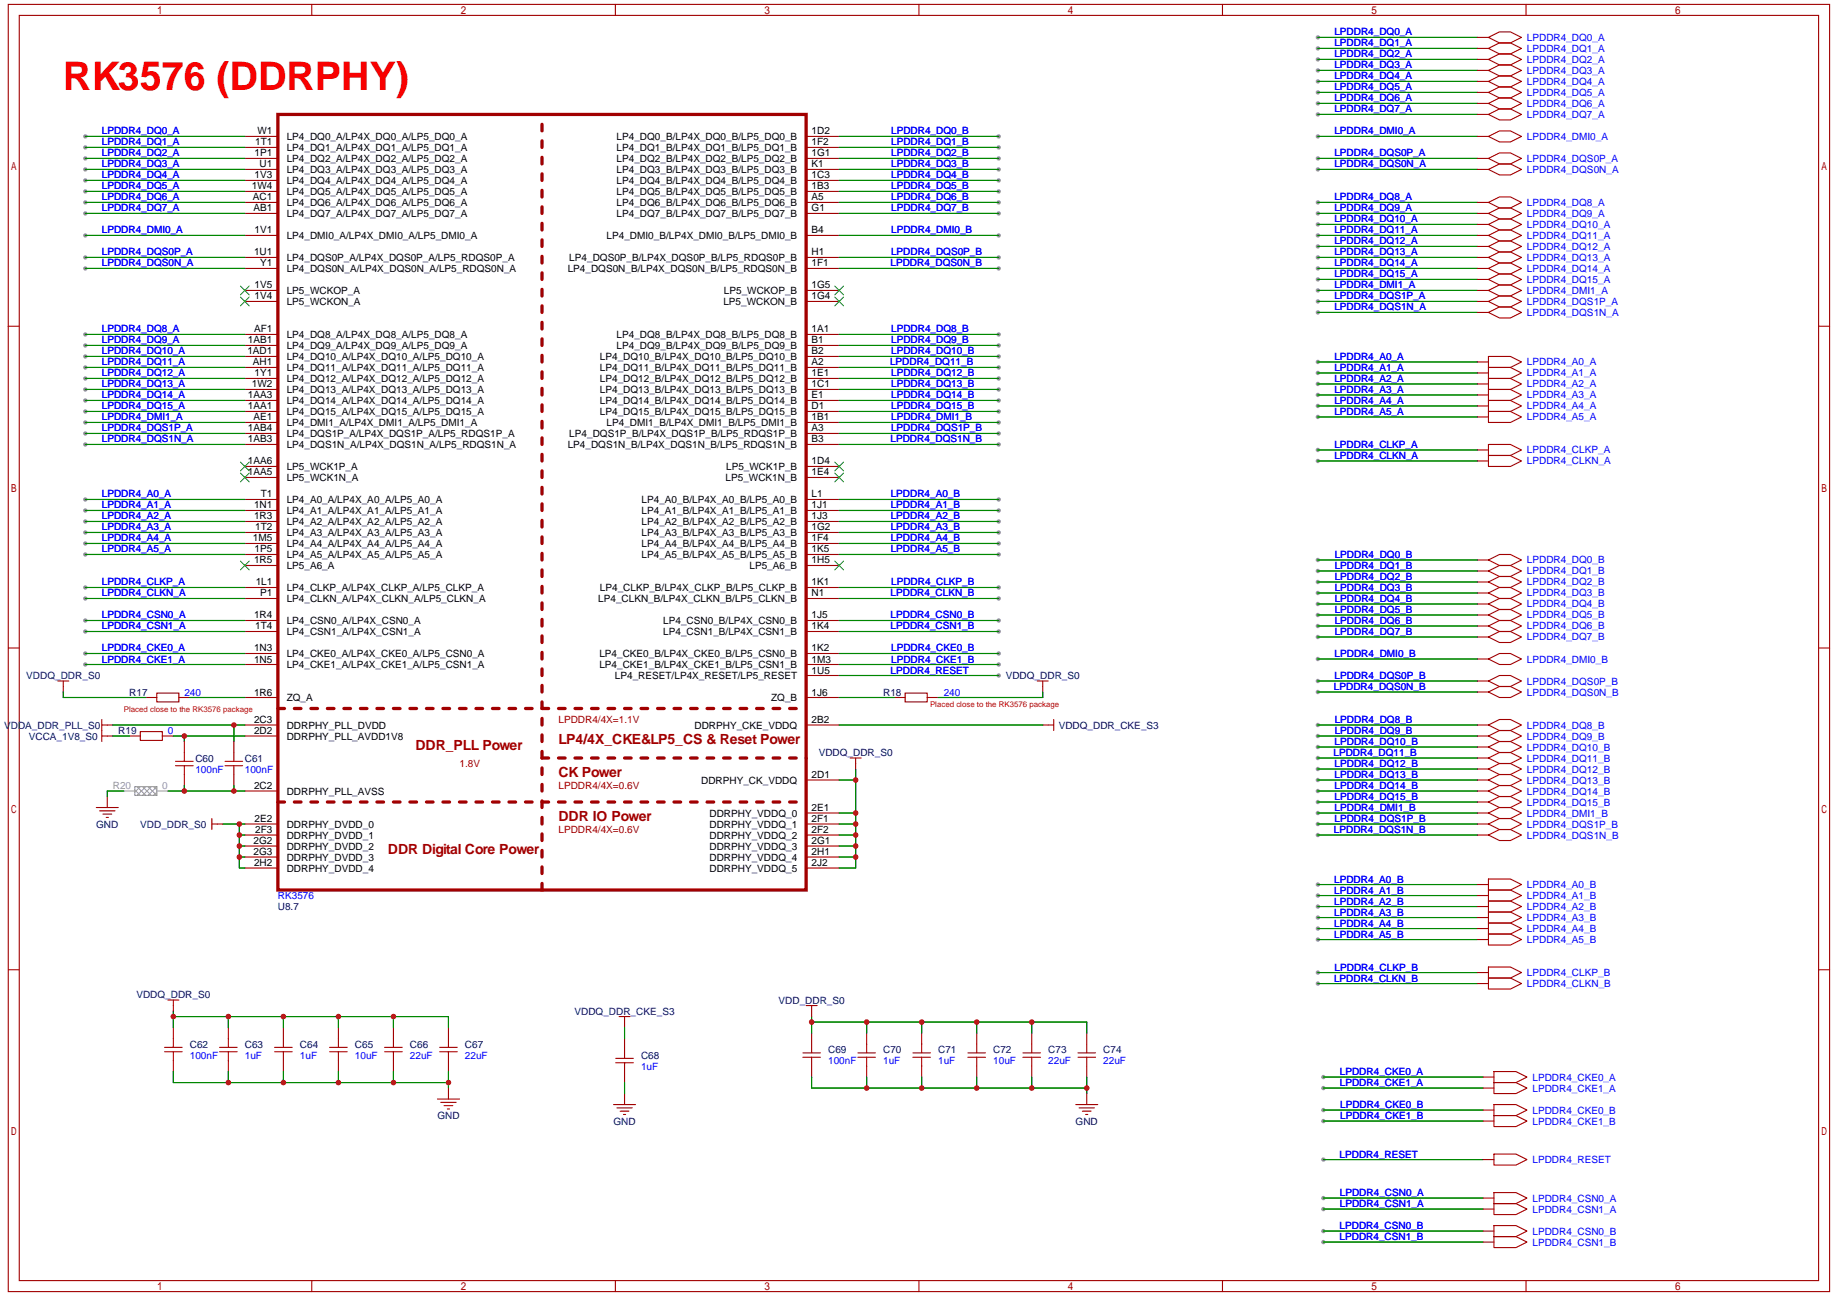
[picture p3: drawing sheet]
<svg xmlns="http://www.w3.org/2000/svg" width="423mm" height="299mm" viewBox="0 0 423 299" stroke-linecap="round" stroke-linejoin="round" font-family="sans-serif">
<defs><g id="words">
<text font-size="9.1" fill="#f00" x="14.6" y="20.8">RK3576 (DDRPHY)</text>
<g font-size="3.2" fill="#a00000">
<text x="95.9" y="173.1">DDR_PLL Power</text>
<text x="128.9" y="171.8">LP4/4X_CKE&amp;LP5_CS &amp; Reset Power</text>
<text x="128.9" y="179.4">CK Power</text>
<text x="128.9" y="189.6">DDR IO Power</text>
<text x="89.5" y="197.2">DDR Digital Core Power</text>
</g>
<g font-size="2.3" fill="#00f">
<text x="308" y="8.2">LPDDR4_DQ0_A</text>
<text x="308" y="10.7">LPDDR4_DQ1_A</text>
<text x="352.4" y="9.4">LPDDR4_DQ0_A</text>
<text x="352.4" y="12">LPDDR4_DQ1_A</text>
<text x="308" y="13.3">LPDDR4_DQ2_A</text>
<text x="308" y="15.8">LPDDR4_DQ3_A</text>
<text x="352.4" y="14.5">LPDDR4_DQ2_A</text>
<text x="352.4" y="17.1">LPDDR4_DQ3_A</text>
<text x="308" y="18.3">LPDDR4_DQ4_A</text>
<text x="308" y="20.9">LPDDR4_DQ5_A</text>
<text x="308" y="23.4">LPDDR4_DQ6_A</text>
<text x="352.4" y="19.6">LPDDR4_DQ4_A</text>
<text x="352.4" y="22.1">LPDDR4_DQ5_A</text>
<text x="308" y="26">LPDDR4_DQ7_A</text>
<text x="352.4" y="24.7">LPDDR4_DQ6_A</text>
<text x="352.4" y="27.2">LPDDR4_DQ7_A</text>
<text x="23.5" y="31">LPDDR4_DQ0_A</text>
<text x="23.5" y="33.6">LPDDR4_DQ1_A</text>
<text x="205.7" y="31">LPDDR4_DQ0_B</text>
<text x="205.7" y="33.6">LPDDR4_DQ1_B</text>
<text x="308" y="31">LPDDR4_DMI0_A</text>
<text x="352.4" y="32.3">LPDDR4_DMI0_A</text>
<text x="23.5" y="36.1">LPDDR4_DQ2_A</text>
<text x="23.5" y="38.7">LPDDR4_DQ3_A</text>
<text x="23.5" y="41.2">LPDDR4_DQ4_A</text>
<text x="205.7" y="36.1">LPDDR4_DQ2_B</text>
<text x="205.7" y="38.7">LPDDR4_DQ3_B</text>
<text x="205.7" y="41.2">LPDDR4_DQ4_B</text>
<text x="308" y="36.1">LPDDR4_DQS0P_A</text>
<text x="308" y="38.7">LPDDR4_DQS0N_A</text>
<text x="352.4" y="37.4">LPDDR4_DQS0P_A</text>
<text x="352.4" y="39.9">LPDDR4_DQS0N_A</text>
<text x="23.5" y="43.7">LPDDR4_DQ5_A</text>
<text x="23.5" y="46.3">LPDDR4_DQ6_A</text>
<text x="205.7" y="43.7">LPDDR4_DQ5_B</text>
<text x="205.7" y="46.3">LPDDR4_DQ6_B</text>
<text x="308" y="46.3">LPDDR4_DQ8_A</text>
<text x="352.4" y="47.5">LPDDR4_DQ8_A</text>
<text x="23.5" y="48.8">LPDDR4_DQ7_A</text>
<text x="23.5" y="53.9">LPDDR4_DMI0_A</text>
<text x="205.7" y="53.9">LPDDR4_DMI0_B</text>
<text x="205.7" y="48.8">LPDDR4_DQ7_B</text>
<text x="308" y="48.8">LPDDR4_DQ9_A</text>
<text x="308" y="51.4">LPDDR4_DQ10_A</text>
<text x="308" y="53.9">LPDDR4_DQ11_A</text>
<text x="352.4" y="50.1">LPDDR4_DQ9_A</text>
<text x="352.4" y="52.6">LPDDR4_DQ10_A</text>
<text x="23.5" y="59">LPDDR4_DQS0P_A</text>
<text x="205.6" y="59">LPDDR4_DQS0P_B</text>
<text x="308" y="56.4">LPDDR4_DQ12_A</text>
<text x="308" y="59">LPDDR4_DQ13_A</text>
<text x="352.4" y="55.2">LPDDR4_DQ11_A</text>
<text x="352.4" y="57.7">LPDDR4_DQ12_A</text>
<text x="23.5" y="61.5">LPDDR4_DQS0N_A</text>
<text x="205.5" y="61.5">LPDDR4_DQS0N_B</text>
<text x="308" y="61.5">LPDDR4_DQ14_A</text>
<text x="308" y="64.1">LPDDR4_DQ15_A</text>
<text x="352.4" y="60.2">LPDDR4_DQ13_A</text>
<text x="352.4" y="62.8">LPDDR4_DQ14_A</text>
<text x="352.4" y="65.3">LPDDR4_DQ15_A</text>
<text x="308" y="66.6">LPDDR4_DMI1_A</text>
<text x="308" y="69.1">LPDDR4_DQS1P_A</text>
<text x="308" y="71.7">LPDDR4_DQS1N_A</text>
<text x="352.4" y="67.9">LPDDR4_DMI1_A</text>
<text x="352.4" y="70.4">LPDDR4_DQS1P_A</text>
<text x="23.5" y="76.8">LPDDR4_DQ8_A</text>
<text x="205.7" y="76.8">LPDDR4_DQ8_B</text>
<text x="352.4" y="72.9">LPDDR4_DQS1N_A</text>
<text x="23.5" y="79.3">LPDDR4_DQ9_A</text>
<text x="23.5" y="81.8">LPDDR4_DQ10_A</text>
<text x="205.7" y="81.8">LPDDR4_DQ10_B</text>
<text x="205.7" y="79.3">LPDDR4_DQ9_B</text>
<text x="308" y="83.1">LPDDR4_A0_A</text>
<text x="23.5" y="84.4">LPDDR4_DQ11_A</text>
<text x="23.5" y="86.9">LPDDR4_DQ12_A</text>
<text x="23.5" y="89.5">LPDDR4_DQ13_A</text>
<text x="205.4" y="84.4">LPDDR4_DQ11_B</text>
<text x="205.7" y="86.9">LPDDR4_DQ12_B</text>
<text x="205.7" y="89.5">LPDDR4_DQ13_B</text>
<text x="308" y="85.6">LPDDR4_A1_A</text>
<text x="308" y="88.2">LPDDR4_A2_A</text>
<text x="352.4" y="84.4">LPDDR4_A0_A</text>
<text x="352.4" y="86.9">LPDDR4_A1_A</text>
<text x="352.4" y="89.5">LPDDR4_A2_A</text>
<text x="23.5" y="92">LPDDR4_DQ14_A</text>
<text x="23.5" y="94.5">LPDDR4_DQ15_A</text>
<text x="205.7" y="92">LPDDR4_DQ14_B</text>
<text x="205.7" y="94.5">LPDDR4_DQ15_B</text>
<text x="308" y="90.7">LPDDR4_A3_A</text>
<text x="308" y="93.3">LPDDR4_A4_A</text>
<text x="308" y="95.8">LPDDR4_A5_A</text>
<text x="352.4" y="92">LPDDR4_A3_A</text>
<text x="352.4" y="94.5">LPDDR4_A4_A</text>
<text x="23.5" y="97.1">LPDDR4_DMI1_A</text>
<text x="23.5" y="99.6">LPDDR4_DQS1P_A</text>
<text x="205.6" y="99.6">LPDDR4_DQS1P_B</text>
<text x="205.7" y="97.1">LPDDR4_DMI1_B</text>
<text x="352.4" y="97.1">LPDDR4_A5_A</text>
<text x="23.5" y="102.2">LPDDR4_DQS1N_A</text>
<text x="205.5" y="102.2">LPDDR4_DQS1N_B</text>
<text x="308" y="103.4">LPDDR4_CLKP_A</text>
<text x="308" y="106">LPDDR4_CLKN_A</text>
<text x="352.4" y="104.7">LPDDR4_CLKP_A</text>
<text x="352.4" y="107.2">LPDDR4_CLKN_A</text>
<text x="23.5" y="119.9">LPDDR4_A2_A</text>
<text x="23.5" y="117.4">LPDDR4_A1_A</text>
<text x="23.5" y="114.9">LPDDR4_A0_A</text>
<text x="205.6" y="114.9">LPDDR4_A0_B</text>
<text x="205.6" y="117.4">LPDDR4_A1_B</text>
<text x="205.6" y="119.9">LPDDR4_A2_B</text>
<text x="23.5" y="125">LPDDR4_A4_A</text>
<text x="23.5" y="122.5">LPDDR4_A3_A</text>
<text x="205.6" y="122.5">LPDDR4_A3_B</text>
<text x="205.6" y="125">LPDDR4_A4_B</text>
<text x="23.5" y="127.6">LPDDR4_A5_A</text>
<text x="205.6" y="127.6">LPDDR4_A5_B</text>
<text x="308" y="128.8">LPDDR4_DQ0_B</text>
<text x="308" y="131.4">LPDDR4_DQ1_B</text>
<text x="352.4" y="130.1">LPDDR4_DQ0_B</text>
<text x="23.5" y="135.2">LPDDR4_CLKP_A</text>
<text x="23.5" y="137.7">LPDDR4_CLKN_A</text>
<text x="205.5" y="137.7">LPDDR4_CLKN_B</text>
<text x="205.7" y="135.2">LPDDR4_CLKP_B</text>
<text x="308" y="133.9">LPDDR4_DQ2_B</text>
<text x="308" y="136.4">LPDDR4_DQ3_B</text>
<text x="352.4" y="132.6">LPDDR4_DQ1_B</text>
<text x="352.4" y="135.2">LPDDR4_DQ2_B</text>
<text x="352.4" y="137.7">LPDDR4_DQ3_B</text>
<text x="23.5" y="142.8">LPDDR4_CSN0_A</text>
<text x="205.5" y="142.8">LPDDR4_CSN0_B</text>
<text x="308" y="139">LPDDR4_DQ4_B</text>
<text x="308" y="141.5">LPDDR4_DQ5_B</text>
<text x="352.4" y="140.3">LPDDR4_DQ4_B</text>
<text x="352.4" y="142.8">LPDDR4_DQ5_B</text>
<text x="23.5" y="145.3">LPDDR4_CSN1_A</text>
<text x="205.5" y="145.3">LPDDR4_CSN1_B</text>
<text x="308" y="144.1">LPDDR4_DQ6_B</text>
<text x="308" y="146.6">LPDDR4_DQ7_B</text>
<text x="352.4" y="145.3">LPDDR4_DQ6_B</text>
<text x="352.4" y="147.9">LPDDR4_DQ7_B</text>
<text x="23.5" y="150.4">LPDDR4_CKE0_A</text>
<text x="23.5" y="153">LPDDR4_CKE1_A</text>
<text x="205.6" y="155.5">LPDDR4_RESET</text>
<text x="205.7" y="150.4">LPDDR4_CKE0_B</text>
<text x="205.7" y="153">LPDDR4_CKE1_B</text>
<text x="308" y="151.7">LPDDR4_DMI0_B</text>
<text x="352.4" y="153">LPDDR4_DMI0_B</text>
<text x="42.5" y="160.6">240</text>
<text x="217.8" y="160.6">240</text>
<text x="307.9" y="159.3">LPDDR4_DQS0N_B</text>
<text x="308" y="156.8">LPDDR4_DQS0P_B</text>
<text x="352.4" y="158">LPDDR4_DQS0P_B</text>
<text x="352.4" y="160.6">LPDDR4_DQS0N_B</text>
<text x="308" y="166.9">LPDDR4_DQ8_B</text>
<text x="38.7" y="169.5">0</text>
<text x="308" y="172">LPDDR4_DQ10_B</text>
<text x="308" y="169.5">LPDDR4_DQ9_B</text>
<text x="352.4" y="168.2">LPDDR4_DQ8_B</text>
<text x="352.4" y="170.7">LPDDR4_DQ9_B</text>
<text x="352.4" y="173.3">LPDDR4_DQ10_B</text>
<text x="45.1" y="178.4">100nF</text>
<text x="56.5" y="178.4">100nF</text>
<text x="307.8" y="174.5">LPDDR4_DQ11_B</text>
<text x="308" y="177.1">LPDDR4_DQ12_B</text>
<text x="308" y="179.6">LPDDR4_DQ13_B</text>
<text x="352.4" y="175.8">LPDDR4_DQ11_B</text>
<text x="352.4" y="178.4">LPDDR4_DQ12_B</text>
<text x="308" y="182.2">LPDDR4_DQ14_B</text>
<text x="308" y="184.7">LPDDR4_DQ15_B</text>
<text x="352.4" y="180.9">LPDDR4_DQ13_B</text>
<text x="352.4" y="183.4">LPDDR4_DQ14_B</text>
<text x="352.4" y="186">LPDDR4_DQ15_B</text>
<text x="308" y="189.8">LPDDR4_DQS1P_B</text>
<text x="308" y="187.2">LPDDR4_DMI1_B</text>
<text x="352.4" y="188.5">LPDDR4_DMI1_B</text>
<text x="352.4" y="191.1">LPDDR4_DQS1P_B</text>
<text x="307.9" y="192.3">LPDDR4_DQS1N_B</text>
<text x="352.4" y="193.6">LPDDR4_DQS1N_B</text>
<text x="307.9" y="203.8">LPDDR4_A0_B</text>
<text x="64.1" y="207.6">RK3576</text>
<text x="307.9" y="206.3">LPDDR4_A1_B</text>
<text x="307.9" y="208.8">LPDDR4_A2_B</text>
<text x="352.4" y="205">LPDDR4_A0_B</text>
<text x="352.4" y="207.6">LPDDR4_A1_B</text>
<text x="307.9" y="211.4">LPDDR4_A3_B</text>
<text x="307.9" y="213.9">LPDDR4_A4_B</text>
<text x="352.4" y="210.1">LPDDR4_A2_B</text>
<text x="352.4" y="212.6">LPDDR4_A3_B</text>
<text x="352.4" y="215.2">LPDDR4_A4_B</text>
<text x="307.9" y="216.5">LPDDR4_A5_B</text>
<text x="352.4" y="217.7">LPDDR4_A5_B</text>
<text x="307.9" y="226.6">LPDDR4_CLKN_B</text>
<text x="308" y="224.1">LPDDR4_CLKP_B</text>
<text x="352.4" y="225.3">LPDDR4_CLKP_B</text>
<text x="352.4" y="227.9">LPDDR4_CLKN_B</text>
<text x="43.8" y="244.4">100nF</text>
<text x="56.5" y="244.4">1uF</text>
<text x="69.2" y="244.4">1uF</text>
<text x="81.9" y="244.4">10uF</text>
<text x="94.6" y="244.4">22uF</text>
<text x="107.3" y="244.4">22uF</text>
<text x="191.1" y="245.7">100nF</text>
<text x="203.8" y="245.7">1uF</text>
<text x="216.5" y="245.7">1uF</text>
<text x="229.2" y="245.7">10uF</text>
<text x="241.9" y="245.7">22uF</text>
<text x="254.6" y="245.7">22uF</text>
<text x="148" y="246.9">1uF</text>
<text x="309.2" y="248.2">LPDDR4_CKE0_A</text>
<text x="309.2" y="250.7">LPDDR4_CKE1_A</text>
<text x="353.7" y="249.5">LPDDR4_CKE0_A</text>
<text x="309.3" y="255.8">LPDDR4_CKE0_B</text>
<text x="353.7" y="252">LPDDR4_CKE1_A</text>
<text x="353.7" y="257.1">LPDDR4_CKE0_B</text>
<text x="309.3" y="258.4">LPDDR4_CKE1_B</text>
<text x="353.7" y="259.6">LPDDR4_CKE1_B</text>
<text x="309.2" y="267.3">LPDDR4_RESET</text>
<text x="353.7" y="268.5">LPDDR4_RESET</text>
<text x="309.2" y="276.1">LPDDR4_CSN0_A</text>
<text x="309.2" y="278.7">LPDDR4_CSN1_A</text>
<text x="353.7" y="277.4">LPDDR4_CSN0_A</text>
<text x="353.7" y="280">LPDDR4_CSN1_A</text>
<text x="309.2" y="283.8">LPDDR4_CSN0_B</text>
<text x="309.2" y="286.3">LPDDR4_CSN1_B</text>
<text x="353.7" y="285">LPDDR4_CSN0_B</text>
<text x="353.7" y="287.6">LPDDR4_CSN1_B</text>
</g>
<g font-size="2.3">
<text x="58.9" y="33.6">1T1</text>
<text x="59.4" y="31">W1</text>
<text x="66.2" y="32.3">LP4_DQ0_A/LP4X_DQ0_A/LP5_DQ0_A</text>
<text x="66.2" y="34.8">LP4_DQ1_A/LP4X_DQ1_A/LP5_DQ1_A</text>
<text x="142.3" y="32.3">LP4_DQ0_B/LP4X_DQ0_B/LP5_DQ0_B</text>
<text x="142.3" y="34.8">LP4_DQ1_B/LP4X_DQ1_B/LP5_DQ1_B</text>
<text x="187.3" y="31">1D2</text>
<text x="187.3" y="33.6">1F2</text>
<text x="58.8" y="36.1">1P1</text>
<text x="58.8" y="41.2">1V3</text>
<text x="59.9" y="38.7">U1</text>
<text x="66.2" y="37.4">LP4_DQ2_A/LP4X_DQ2_A/LP5_DQ2_A</text>
<text x="66.2" y="39.9">LP4_DQ3_A/LP4X_DQ3_A/LP5_DQ3_A</text>
<text x="142.3" y="37.4">LP4_DQ2_B/LP4X_DQ2_B/LP5_DQ2_B</text>
<text x="142.3" y="39.9">LP4_DQ3_B/LP4X_DQ3_B/LP5_DQ3_B</text>
<text x="187.3" y="36.1">1G1</text>
<text x="187.3" y="38.7">K1</text>
<text x="187.3" y="41.2">1C3</text>
<text x="58.1" y="43.7">1W4</text>
<text x="58.4" y="46.3">AC1</text>
<text x="66.2" y="42.5">LP4_DQ4_A/LP4X_DQ4_A/LP5_DQ4_A</text>
<text x="66.2" y="45">LP4_DQ5_A/LP4X_DQ5_A/LP5_DQ5_A</text>
<text x="66.2" y="47.5">LP4_DQ6_A/LP4X_DQ6_A/LP5_DQ6_A</text>
<text x="142.3" y="42.5">LP4_DQ4_B/LP4X_DQ4_B/LP5_DQ4_B</text>
<text x="142.3" y="45">LP4_DQ5_B/LP4X_DQ5_B/LP5_DQ5_B</text>
<text x="142.3" y="47.5">LP4_DQ6_B/LP4X_DQ6_B/LP5_DQ6_B</text>
<text x="187.3" y="43.7">1B3</text>
<text x="187.3" y="46.3">A5</text>
<text x="58.5" y="48.8">AB1</text>
<text x="58.8" y="53.9">1V1</text>
<text x="66.2" y="50.1">LP4_DQ7_A/LP4X_DQ7_A/LP5_DQ7_A</text>
<text x="142.3" y="50.1">LP4_DQ7_B/LP4X_DQ7_B/LP5_DQ7_B</text>
<text x="187.3" y="48.8">G1</text>
<text x="187.3" y="53.9">B4</text>
<text x="58.6" y="59">1U1</text>
<text x="66.2" y="55.2">LP4_DMI0_A/LP4X_DMI0_A/LP5_DMI0_A</text>
<text x="140" y="55.2">LP4_DMI0_B/LP4X_DMI0_B/LP5_DMI0_B</text>
<text x="187.3" y="59">H1</text>
<text x="60" y="61.5">Y1</text>
<text x="66.2" y="60.2">LP4_DQS0P_A/LP4X_DQS0P_A/LP5_RDQS0P_A</text>
<text x="66.2" y="62.8">LP4_DQS0N_A/LP4X_DQS0N_A/LP5_RDQS0N_A</text>
<text x="131" y="62.8">LP4_DQS0N_B/LP4X_DQS0N_B/LP5_RDQS0N_B</text>
<text x="131.4" y="60.2">LP4_DQS0P_B/LP4X_DQS0P_B/LP5_RDQS0P_B</text>
<text x="187.3" y="61.5">1F1</text>
<text x="58.8" y="66.6">1V5</text>
<text x="58.8" y="69.1">1V4</text>
<text x="66.2" y="67.9">LP5_WCKOP_A</text>
<text x="66.2" y="70.4">LP5_WCKON_A</text>
<text x="167" y="70.4">LP5_WCKON_B</text>
<text x="167.1" y="67.9">LP5_WCKOP_B</text>
<text x="187.3" y="66.6">1G5</text>
<text x="187.3" y="69.1">1G4</text>
<text x="58.6" y="76.8">AF1</text>
<text x="187.3" y="76.8">1A1</text>
<text x="57.1" y="81.8">1AD1</text>
<text x="57.2" y="79.3">1AB1</text>
<text x="66.2" y="78">LP4_DQ8_A/LP4X_DQ8_A/LP5_DQ8_A</text>
<text x="66.2" y="80.6">LP4_DQ9_A/LP4X_DQ9_A/LP5_DQ9_A</text>
<text x="66.2" y="83.1">LP4_DQ10_A/LP4X_DQ10_A/LP5_DQ10_A</text>
<text x="138.5" y="83.1">LP4_DQ10_B/LP4X_DQ10_B/LP5_DQ10_B</text>
<text x="142.3" y="78">LP4_DQ8_B/LP4X_DQ8_B/LP5_DQ8_B</text>
<text x="142.3" y="80.6">LP4_DQ9_B/LP4X_DQ9_B/LP5_DQ9_B</text>
<text x="187.3" y="79.3">B1</text>
<text x="187.3" y="81.8">B2</text>
<text x="58.1" y="89.5">1W2</text>
<text x="58.4" y="84.4">AH1</text>
<text x="58.8" y="86.9">1Y1</text>
<text x="66.2" y="85.6">LP4_DQ11_A/LP4X_DQ11_A/LP5_DQ11_A</text>
<text x="66.2" y="88.2">LP4_DQ12_A/LP4X_DQ12_A/LP5_DQ12_A</text>
<text x="138.5" y="85.6">LP4_DQ11_B/LP4X_DQ11_B/LP5_DQ11_B</text>
<text x="138.5" y="88.2">LP4_DQ12_B/LP4X_DQ12_B/LP5_DQ12_B</text>
<text x="187.3" y="84.4">A2</text>
<text x="187.3" y="86.9">1E1</text>
<text x="187.3" y="89.5">1C1</text>
<text x="57.2" y="92">1AA3</text>
<text x="57.2" y="94.5">1AA1</text>
<text x="66.2" y="90.7">LP4_DQ13_A/LP4X_DQ13_A/LP5_DQ13_A</text>
<text x="66.2" y="93.3">LP4_DQ14_A/LP4X_DQ14_A/LP5_DQ14_A</text>
<text x="66.2" y="95.8">LP4_DQ15_A/LP4X_DQ15_A/LP5_DQ15_A</text>
<text x="138.5" y="90.7">LP4_DQ13_B/LP4X_DQ13_B/LP5_DQ13_B</text>
<text x="138.5" y="93.3">LP4_DQ14_B/LP4X_DQ14_B/LP5_DQ14_B</text>
<text x="138.5" y="95.8">LP4_DQ15_B/LP4X_DQ15_B/LP5_DQ15_B</text>
<text x="187.3" y="92">E1</text>
<text x="187.3" y="94.5">D1</text>
<text x="57.2" y="99.6">1AB4</text>
<text x="58.5" y="97.1">AE1</text>
<text x="66.2" y="98.3">LP4_DMI1_A/LP4X_DMI1_A/LP5_DMI1_A</text>
<text x="66.2" y="100.9">LP4_DQS1P_A/LP4X_DQS1P_A/LP5_RDQS1P_A</text>
<text x="131.4" y="100.9">LP4_DQS1P_B/LP4X_DQS1P_B/LP5_RDQS1P_B</text>
<text x="140" y="98.3">LP4_DMI1_B/LP4X_DMI1_B/LP5_DMI1_B</text>
<text x="187.3" y="97.1">1B1</text>
<text x="187.3" y="99.6">A3</text>
<text x="57.2" y="102.2">1AB3</text>
<text x="57.2" y="107.2">1AA6</text>
<text x="66.2" y="103.4">LP4_DQS1N_A/LP4X_DQS1N_A/LP5_RDQS1N_A</text>
<text x="131" y="103.4">LP4_DQS1N_B/LP4X_DQS1N_B/LP5_RDQS1N_B</text>
<text x="187.3" y="102.2">B3</text>
<text x="187.3" y="107.2">1D4</text>
<text x="57.2" y="109.8">1AA5</text>
<text x="66.2" y="108.5">LP5_WCK1P_A</text>
<text x="66.2" y="111">LP5_WCK1N_A</text>
<text x="167.5" y="111">LP5_WCK1N_B</text>
<text x="167.6" y="108.5">LP5_WCK1P_B</text>
<text x="187.3" y="109.8">1E4</text>
<text x="58.6" y="117.4">1N1</text>
<text x="58.6" y="119.9">1R3</text>
<text x="60.2" y="114.9">T1</text>
<text x="66.2" y="116.1">LP4_A0_A/LP4X_A0_A/LP5_A0_A</text>
<text x="66.2" y="118.7">LP4_A1_A/LP4X_A1_A/LP5_A1_A</text>
<text x="148.1" y="116.1">LP4_A0_B/LP4X_A0_B/LP5_A0_B</text>
<text x="148.1" y="118.7">LP4_A1_B/LP4X_A1_B/LP5_A1_B</text>
<text x="187.3" y="114.9">L1</text>
<text x="187.3" y="117.4">1J1</text>
<text x="187.3" y="119.9">1J3</text>
<text x="58.4" y="125">1M5</text>
<text x="58.9" y="122.5">1T2</text>
<text x="66.2" y="121.2">LP4_A2_A/LP4X_A2_A/LP5_A2_A</text>
<text x="66.2" y="123.7">LP4_A3_A/LP4X_A3_A/LP5_A3_A</text>
<text x="148.1" y="121.2">LP4_A2_B/LP4X_A2_B/LP5_A2_B</text>
<text x="148.1" y="123.7">LP4_A3_B/LP4X_A3_B/LP5_A3_B</text>
<text x="187.3" y="122.5">1G2</text>
<text x="187.3" y="125">1F4</text>
<text x="58.6" y="130.1">1R5</text>
<text x="58.8" y="127.6">1P5</text>
<text x="66.2" y="126.3">LP4_A4_A/LP4X_A4_A/LP5_A4_A</text>
<text x="66.2" y="128.8">LP4_A5_A/LP4X_A5_A/LP5_A5_A</text>
<text x="66.2" y="131.4">LP5_A6_A</text>
<text x="148.1" y="126.3">LP4_A4_B/LP4X_A4_B/LP5_A4_B</text>
<text x="148.1" y="128.8">LP4_A5_B/LP4X_A5_B/LP5_A5_B</text>
<text x="173" y="131.4">LP5_A6_B</text>
<text x="187.3" y="127.6">1K5</text>
<text x="187.3" y="130.1">1H5</text>
<text x="59" y="135.2">1L1</text>
<text x="60" y="137.7">P1</text>
<text x="66.2" y="136.4">LP4_CLKP_A/LP4X_CLKP_A/LP5_CLKP_A</text>
<text x="138.5" y="136.4">LP4_CLKP_B/LP4X_CLKP_B/LP5_CLKP_B</text>
<text x="187.3" y="135.2">1K1</text>
<text x="187.3" y="137.7">N1</text>
<text x="58.6" y="142.8">1R4</text>
<text x="66.2" y="139">LP4_CLKN_A/LP4X_CLKN_A/LP5_CLKN_A</text>
<text x="138.1" y="139">LP4_CLKN_B/LP4X_CLKN_B/LP5_CLKN_B</text>
<text x="187.3" y="142.8">1J5</text>
<text x="58.9" y="145.3">1T4</text>
<text x="66.2" y="144.1">LP4_CSN0_A/LP4X_CSN0_A</text>
<text x="66.2" y="146.6">LP4_CSN1_A/LP4X_CSN1_A</text>
<text x="153.1" y="144.1">LP4_CSN0_B/LP4X_CSN0_B</text>
<text x="153.1" y="146.6">LP4_CSN1_B/LP4X_CSN1_B</text>
<text x="187.3" y="145.3">1K4</text>
<text x="58.6" y="150.4">1N3</text>
<text x="58.6" y="153">1N5</text>
<text x="66.2" y="151.7">LP4_CKE0_A/LP4X_CKE0_A/LP5_CSN0_A</text>
<text x="66.2" y="154.2">LP4_CKE1_A/LP4X_CKE1_A/LP5_CSN1_A</text>
<text x="138.3" y="151.7">LP4_CKE0_B/LP4X_CKE0_B/LP5_CSN0_B</text>
<text x="138.3" y="154.2">LP4_CKE1_B/LP4X_CKE1_B/LP5_CSN1_B</text>
<text x="187.3" y="150.4">1K2</text>
<text x="187.3" y="153">1M3</text>
<text x="187.3" y="155.5">1U5</text>
<text x="58.6" y="160.6">1R6</text>
<text x="66.2" y="161.8">ZQ_A</text>
<text x="141.9" y="156.8">LP4_RESET/LP4X_RESET/LP5_RESET</text>
<text x="178" y="161.8">ZQ_B</text>
<text x="187.3" y="160.6">1J6</text>
<text x="58.6" y="166.9">2C3</text>
<text x="187.3" y="166.9">2B2</text>
<text x="58.6" y="169.5">2D2</text>
<text x="66.2" y="168.2">DDRPHY_PLL_DVDD</text>
<text x="66.2" y="170.7">DDRPHY_PLL_AVDD1V8</text>
<text x="160.3" y="168.2">DDRPHY_CKE_VDDQ</text>
<text x="187.3" y="179.6">2D1</text>
<text x="58.6" y="182.2">2C2</text>
<text x="66.2" y="183.4">DDRPHY_PLL_AVSS</text>
<text x="161.8" y="180.9">DDRPHY_CK_VDDQ</text>
<text x="58.8" y="189.8">2E2</text>
<text x="66.2" y="191.1">DDRPHY_DVDD_0</text>
<text x="163.8" y="188.5">DDRPHY_VDDQ_0</text>
<text x="163.8" y="191.1">DDRPHY_VDDQ_1</text>
<text x="187.3" y="187.2">2E1</text>
<text x="187.3" y="189.8">2F1</text>
<text x="58.5" y="194.9">2G2</text>
<text x="58.5" y="197.4">2G3</text>
<text x="58.9" y="192.3">2F3</text>
<text x="66.2" y="193.6">DDRPHY_DVDD_1</text>
<text x="66.2" y="196.1">DDRPHY_DVDD_2</text>
<text x="163.8" y="193.6">DDRPHY_VDDQ_2</text>
<text x="163.8" y="196.1">DDRPHY_VDDQ_3</text>
<text x="187.3" y="192.3">2F2</text>
<text x="187.3" y="194.9">2G1</text>
<text x="187.3" y="197.4">2H1</text>
<text x="58.6" y="199.9">2H2</text>
<text x="66.2" y="198.7">DDRPHY_DVDD_3</text>
<text x="66.2" y="201.2">DDRPHY_DVDD_4</text>
<text x="163.8" y="198.7">DDRPHY_VDDQ_4</text>
<text x="163.8" y="201.2">DDRPHY_VDDQ_5</text>
<text x="187.3" y="199.9">2J2</text>
</g>
<g font-size="2.3" fill="#000080">
<text x="6.1" y="156.8">VDDQ_DDR_S0</text>
<text x="29.8" y="160.6">R17</text>
<text x="203.8" y="160.6">R18</text>
<text x="232.1" y="156.8">VDDQ_DDR_S0</text>
<text x="1" y="168.2">VDDA_DDR_PLL_S0</text>
<text x="6.6" y="170.7">VCCA_1V8_S0</text>
<text x="27.3" y="169.5">R19</text>
<text x="244.4" y="168.2">VDDQ_DDR_CKE_S3</text>
<text x="45.1" y="175.8">C60</text>
<text x="56.5" y="175.8">C61</text>
<text x="189" y="174.5">VDDQ_DDR_S0</text>
<text x="22.2" y="191.1">GND</text>
<text x="32.4" y="191.1">VDD_DDR_S0</text>
<text x="64.1" y="210.1">U8.7</text>
<text x="31.5" y="230.4">VDDQ_DDR_S0</text>
<text x="179.7" y="231.7">VDD_DDR_S0</text>
<text x="132.6" y="234.2">VDDQ_DDR_CKE_S3</text>
<text x="43.8" y="241.9">C62</text>
<text x="56.5" y="241.9">C63</text>
<text x="69.2" y="241.9">C64</text>
<text x="81.9" y="241.9">C65</text>
<text x="94.6" y="241.9">C66</text>
<text x="107.3" y="241.9">C67</text>
<text x="148" y="244.4">C68</text>
<text x="191.1" y="243.1">C69</text>
<text x="203.8" y="243.1">C70</text>
<text x="216.5" y="243.1">C71</text>
<text x="229.2" y="243.1">C72</text>
<text x="241.9" y="243.1">C73</text>
<text x="254.6" y="243.1">C74</text>
<text x="100.9" y="258.4">GND</text>
<text x="141.6" y="259.6">GND</text>
<text x="248.3" y="259.6">GND</text>
</g>
<g font-size="2.3" fill="#a00000">
<text x="128.9" y="166.9">LPDDR4/4X=1.1V</text>
<text x="106" y="177.1">1.8V</text>
<text x="128.9" y="182.2">LPDDR4/4X=0.6V</text>
<text x="128.9" y="192.3">LPDDR4/4X=0.6V</text>
</g>
<g font-size="2.3" fill="#999">
<text x="26" y="182.2">R20</text>
<text x="37.5" y="182.2">0</text>
</g>
<g font-size="1.8" fill="#f00">
<text x="28.6" y="164.5">Placed close to the RK3576 package</text>
<text x="214.7" y="163.2">Placed close to the RK3576 package</text>
</g>
</g></defs>
<g fill="#999">
<circle cx="19.7" cy="31.5" r=".51"/>
<circle cx="19.7" cy="34" r=".51"/>
<circle cx="19.7" cy="36.6" r=".51"/>
<circle cx="19.7" cy="39.1" r=".51"/>
<circle cx="19.7" cy="41.7" r=".51"/>
<circle cx="19.7" cy="44.2" r=".51"/>
<circle cx="19.7" cy="46.7" r=".51"/>
<circle cx="19.7" cy="49.3" r=".51"/>
<circle cx="19.7" cy="54.4" r=".51"/>
<circle cx="19.7" cy="59.4" r=".51"/>
<circle cx="19.7" cy="62" r=".51"/>
<circle cx="19.7" cy="77.2" r=".51"/>
<circle cx="19.7" cy="79.8" r=".51"/>
<circle cx="19.7" cy="82.3" r=".51"/>
<circle cx="19.7" cy="84.8" r=".51"/>
<circle cx="19.7" cy="87.4" r=".51"/>
<circle cx="19.7" cy="89.9" r=".51"/>
<circle cx="19.7" cy="92.5" r=".51"/>
<circle cx="19.7" cy="95" r=".51"/>
<circle cx="19.7" cy="97.5" r=".51"/>
<circle cx="19.7" cy="100.1" r=".51"/>
<circle cx="19.7" cy="102.6" r=".51"/>
<circle cx="19.7" cy="135.6" r=".51"/>
<circle cx="19.7" cy="138.2" r=".51"/>
<circle cx="19.7" cy="143.3" r=".51"/>
<circle cx="19.7" cy="145.8" r=".51"/>
<circle cx="19.7" cy="150.9" r=".51"/>
<circle cx="19.7" cy="153.4" r=".51"/>
<circle cx="230.5" cy="31.5" r=".51"/>
<circle cx="230.5" cy="34" r=".51"/>
<circle cx="230.5" cy="36.6" r=".51"/>
<circle cx="230.5" cy="39.1" r=".51"/>
<circle cx="230.5" cy="41.7" r=".51"/>
<circle cx="230.5" cy="44.2" r=".51"/>
<circle cx="230.5" cy="46.7" r=".51"/>
<circle cx="230.5" cy="49.3" r=".51"/>
<circle cx="230.5" cy="54.4" r=".51"/>
<circle cx="230.5" cy="59.4" r=".51"/>
<circle cx="230.5" cy="62" r=".51"/>
<circle cx="230.5" cy="77.2" r=".51"/>
<circle cx="230.5" cy="79.8" r=".51"/>
<circle cx="230.5" cy="82.3" r=".51"/>
<circle cx="230.5" cy="84.8" r=".51"/>
<circle cx="230.5" cy="87.4" r=".51"/>
<circle cx="230.5" cy="89.9" r=".51"/>
<circle cx="230.5" cy="92.5" r=".51"/>
<circle cx="230.5" cy="95" r=".51"/>
<circle cx="230.5" cy="97.5" r=".51"/>
<circle cx="230.5" cy="100.1" r=".51"/>
<circle cx="230.5" cy="102.6" r=".51"/>
<circle cx="230.5" cy="115.3" r=".51"/>
<circle cx="230.5" cy="117.9" r=".51"/>
<circle cx="230.5" cy="120.4" r=".51"/>
<circle cx="230.5" cy="122.9" r=".51"/>
<circle cx="230.5" cy="125.5" r=".51"/>
<circle cx="230.5" cy="128" r=".51"/>
<circle cx="230.5" cy="135.6" r=".51"/>
<circle cx="230.5" cy="138.2" r=".51"/>
<circle cx="230.5" cy="143.3" r=".51"/>
<circle cx="230.5" cy="145.8" r=".51"/>
<circle cx="230.5" cy="150.9" r=".51"/>
<circle cx="230.5" cy="153.4" r=".51"/>
<circle cx="230.5" cy="156" r=".51"/>
<circle cx="304.2" cy="8.6" r=".51"/>
<circle cx="304.2" cy="11.2" r=".51"/>
<circle cx="304.2" cy="13.7" r=".51"/>
<circle cx="304.2" cy="16.3" r=".51"/>
<circle cx="304.2" cy="18.8" r=".51"/>
<circle cx="304.2" cy="21.3" r=".51"/>
<circle cx="304.2" cy="23.9" r=".51"/>
<circle cx="304.2" cy="26.4" r=".51"/>
<circle cx="304.2" cy="31.5" r=".51"/>
<circle cx="304.2" cy="36.6" r=".51"/>
<circle cx="304.2" cy="39.1" r=".51"/>
<circle cx="304.2" cy="46.7" r=".51"/>
<circle cx="304.2" cy="49.3" r=".51"/>
<circle cx="304.2" cy="51.8" r=".51"/>
<circle cx="304.2" cy="54.4" r=".51"/>
<circle cx="304.2" cy="56.9" r=".51"/>
<circle cx="304.2" cy="59.4" r=".51"/>
<circle cx="304.2" cy="62" r=".51"/>
<circle cx="304.2" cy="64.5" r=".51"/>
<circle cx="304.2" cy="67.1" r=".51"/>
<circle cx="304.2" cy="69.6" r=".51"/>
<circle cx="304.2" cy="72.1" r=".51"/>
<circle cx="304.2" cy="83.6" r=".51"/>
<circle cx="304.2" cy="86.1" r=".51"/>
<circle cx="304.2" cy="88.6" r=".51"/>
<circle cx="304.2" cy="91.2" r=".51"/>
<circle cx="304.2" cy="93.7" r=".51"/>
<circle cx="304.2" cy="96.3" r=".51"/>
<circle cx="304.2" cy="103.9" r=".51"/>
<circle cx="304.2" cy="106.4" r=".51"/>
<circle cx="304.2" cy="129.3" r=".51"/>
<circle cx="304.2" cy="131.8" r=".51"/>
<circle cx="304.2" cy="134.4" r=".51"/>
<circle cx="304.2" cy="136.9" r=".51"/>
<circle cx="304.2" cy="139.4" r=".51"/>
<circle cx="304.2" cy="142" r=".51"/>
<circle cx="304.2" cy="144.5" r=".51"/>
<circle cx="304.2" cy="147.1" r=".51"/>
<circle cx="304.2" cy="152.1" r=".51"/>
<circle cx="304.2" cy="157.2" r=".51"/>
<circle cx="304.2" cy="159.8" r=".51"/>
<circle cx="304.2" cy="167.4" r=".51"/>
<circle cx="304.2" cy="169.9" r=".51"/>
<circle cx="304.2" cy="172.5" r=".51"/>
<circle cx="304.2" cy="175" r=".51"/>
<circle cx="304.2" cy="177.5" r=".51"/>
<circle cx="304.2" cy="180.1" r=".51"/>
<circle cx="304.2" cy="182.6" r=".51"/>
<circle cx="304.2" cy="185.2" r=".51"/>
<circle cx="304.2" cy="187.7" r=".51"/>
<circle cx="304.2" cy="190.2" r=".51"/>
<circle cx="304.2" cy="192.8" r=".51"/>
<circle cx="304.2" cy="204.2" r=".51"/>
<circle cx="304.2" cy="206.8" r=".51"/>
<circle cx="304.2" cy="209.3" r=".51"/>
<circle cx="304.2" cy="211.8" r=".51"/>
<circle cx="304.2" cy="214.4" r=".51"/>
<circle cx="304.2" cy="216.9" r=".51"/>
<circle cx="304.2" cy="224.5" r=".51"/>
<circle cx="304.2" cy="227.1" r=".51"/>
<circle cx="305.4" cy="248.7" r=".51"/>
<circle cx="305.4" cy="251.2" r=".51"/>
<circle cx="305.4" cy="256.3" r=".51"/>
<circle cx="305.4" cy="258.8" r=".51"/>
<circle cx="305.4" cy="276.6" r=".51"/>
<circle cx="305.4" cy="279.1" r=".51"/>
<circle cx="305.4" cy="284.2" r=".51"/>
<circle cx="305.4" cy="286.8" r=".51"/>
<circle cx="305.4" cy="267.7" r=".51"/>
<circle cx="19.7" cy="120.4" r=".51"/>
<circle cx="19.7" cy="117.9" r=".51"/>
<circle cx="19.7" cy="115.3" r=".51"/>
<circle cx="19.7" cy="128" r=".51"/>
<circle cx="19.7" cy="125.5" r=".51"/>
<circle cx="19.7" cy="122.9" r=".51"/>
</g>
<g fill="none" stroke="#a10000" stroke-width=".25">
<path d="M1.9 1h420.4v297.2h-420.4zM4.4 3.6h415.3v292.1h-415.3zM72 1v2.6M142 1v2.6M212.1 1v2.6M282.2 1v2.6M341 8.6h2.5M341 11.2h2.5M341 13.7h2.5M341 16.3h2.5M341 18.8h2.5M343.5 8.6l2.6-1.2h2.5l2.6 1.2-2.6 1.3h-2.5z"/>
<path d="M343.5 11.2l2.6-1.3h2.5l2.6 1.3-2.6 1.2h-2.5zM343.5 13.7l2.6-1.3h2.5l2.6 1.3-2.6 1.3h-2.5zM343.5 16.3l2.6-1.3h2.5l2.6 1.3-2.6 1.2h-2.5zM343.5 18.8l2.6-1.3h2.5l2.6 1.3-2.6 1.3h-2.5zM352.2 1v2.6M56.5 31.5h7.6M56.5 34h7.6M56.5 36.6h7.6M56.5 39.1h7.6M186.1 31.5h7.6M186.1 34h7.6M186.1 36.6h7.6"/>
<path d="M186.1 39.1h7.6M341 31.5h2.5M341 36.6h2.5M341 39.1h2.5M341 21.3h2.5M341 23.9h2.5M341 26.4h2.5M343.5 21.3l2.6-1.2h2.5l2.6 1.2-2.6 1.3h-2.5zM343.5 23.9l2.6-1.3h2.5l2.6 1.3-2.6 1.2h-2.5zM343.5 26.4l2.6-1.3h2.5l2.6 1.3-2.6 1.3h-2.5zM343.5 31.5l2.6-1.3h2.5l2.6 1.3-2.6 1.3h-2.5zM343.5 36.6l2.6-1.3h2.5l2.6 1.3-2.6 1.2h-2.5z"/>
<path d="M343.5 39.1l2.6-1.3h2.5l2.6 1.3-2.6 1.3h-2.5zM56.5 41.7h7.6M56.5 44.2h7.6M56.5 46.7h7.6M56.5 49.3h7.6M56.5 54.4h7.6M56.5 59.4h7.6M186.1 41.7h7.6M186.1 44.2h7.6M186.1 46.7h7.6M186.1 49.3h7.6M186.1 54.4h7.6"/>
<path d="M186.1 59.4h7.6M341 46.7h2.5M341 49.3h2.5M341 54.4h2.5M341 59.4h2.5M341 51.8h2.5M341 56.9h2.5M343.5 46.7l2.6-1.2h2.5l2.6 1.2-2.6 1.3h-2.5zM343.5 49.3l2.6-1.3h2.5l2.6 1.3-2.6 1.2h-2.5zM343.5 51.8l2.6-1.3h2.5l2.6 1.3-2.6 1.3h-2.5zM343.5 54.4l2.6-1.3h2.5l2.6 1.3-2.6 1.2h-2.5zM343.5 56.9l2.6-1.3h2.5l2.6 1.3-2.6 1.3h-2.5z"/>
<path d="M343.5 59.4l2.6-1.2h2.5l2.6 1.2-2.6 1.3h-2.5zM1.9 75.3h2.5M56.5 62h7.6M56.5 77.2h7.6M56.5 79.8h7.6M56.5 67.1h7.6M56.5 69.6h7.6M186.1 62h7.6M186.1 77.2h7.6M186.1 79.8h7.6M186.1 67.1h7.6M186.1 69.6h7.6"/>
<path d="M341 62h2.5M341 67.1h2.5M341 69.6h2.5M341 64.5h2.5M341 72.1h2.5M343.5 62l2.6-1.3h2.5l2.6 1.3-2.6 1.2h-2.5zM343.5 64.5l2.6-1.3h2.5l2.6 1.3-2.6 1.3h-2.5zM343.5 67.1l2.6-1.3h2.5l2.6 1.3-2.6 1.2h-2.5zM343.5 69.6l2.6-1.3h2.5l2.6 1.3-2.6 1.3h-2.5zM343.5 72.1l2.6-1.2h2.5l2.6 1.2-2.6 1.3h-2.5zM419.7 75.3h2.6M56.5 82.3h7.6"/>
<path d="M56.5 84.8h7.6M56.5 87.4h7.6M56.5 89.9h7.6M56.5 92.5h7.6M56.5 95h7.6M56.5 97.5h7.6M186.1 82.3h7.6M186.1 84.8h7.6M186.1 87.4h7.6M186.1 89.9h7.6M186.1 92.5h7.6M186.1 95h7.6"/>
<path d="M186.1 97.5h7.6M341 83.6h2.5M341 86.1h2.5M341 88.6h2.5M341 91.2h2.5M341 93.7h2.5M341 96.3h2.5M343.5 82.3h5.1l2.6 1.3-2.6 1.2h-5.1zM343.5 84.8h5.1l2.6 1.3-2.6 1.3h-5.1zM343.5 87.4h5.1l2.6 1.2-2.6 1.3h-5.1zM343.5 89.9h5.1l2.6 1.3-2.6 1.3h-5.1zM343.5 92.5h5.1l2.6 1.2-2.6 1.3h-5.1z"/>
<path d="M343.5 95h5.1l2.6 1.3-2.6 1.2h-5.1zM56.5 100.1h7.6M56.5 102.6h7.6M56.5 115.3h7.6M56.5 117.9h7.6M56.5 107.7h7.6M56.5 110.2h7.6M186.1 100.1h7.6M186.1 102.6h7.6M186.1 115.3h7.6M186.1 117.9h7.6M186.1 107.7h7.6"/>
<path d="M186.1 110.2h7.6M341 103.9h2.5M341 106.4h2.5M343.5 102.6h5.1l2.6 1.3-2.6 1.3h-5.1zM343.5 105.2h5.1l2.6 1.2-2.6 1.3h-5.1zM56.5 120.4h7.6M56.5 122.9h7.6M56.5 125.5h7.6M56.5 128h7.6M56.5 135.6h7.6M56.5 138.2h7.6M56.5 130.6h7.6"/>
<path d="M186.1 120.4h7.6M186.1 122.9h7.6M186.1 125.5h7.6M186.1 128h7.6M186.1 135.6h7.6M186.1 138.2h7.6M186.1 130.6h7.6M341 129.3h2.5M341 131.8h2.5M341 134.4h2.5M341 136.9h2.5M341 139.4h2.5"/>
<path d="M343.5 129.3l2.6-1.3h2.5l2.6 1.3-2.6 1.3h-2.5zM343.5 131.8l2.6-1.2h2.5l2.6 1.2-2.6 1.3h-2.5zM343.5 134.4l2.6-1.3h2.5l2.6 1.3-2.6 1.2h-2.5zM343.5 136.9l2.6-1.3h2.5l2.6 1.3-2.6 1.3h-2.5zM343.5 139.4l2.6-1.2h2.5l2.6 1.2-2.6 1.3h-2.5zM1.9 149.6h2.5M13.3 157.2h2.6M14.6 157.2v2.6M56.5 143.3h7.6M56.5 145.8h7.6M56.5 150.9h7.6M56.5 153.4h7.6"/>
<path d="M186.1 143.3h7.6M186.1 145.8h7.6M186.1 150.9h7.6M186.1 153.4h7.6M186.1 156h7.6M239.4 157.2h2.5M240.7 157.2v2.6M341 157.2h2.5M341 142h2.5M341 144.5h2.5M341 147.1h2.5M341 152.1h2.5"/>
<path d="M341 159.8h2.5M343.5 142l2.6-1.3h2.5l2.6 1.3-2.6 1.3h-2.5zM343.5 144.5l2.6-1.2h2.5l2.6 1.2-2.6 1.3h-2.5zM343.5 147.1l2.6-1.3h2.5l2.6 1.3-2.6 1.2h-2.5zM343.5 152.1l2.6-1.2h2.5l2.6 1.2-2.6 1.3h-2.5zM343.5 157.2l2.6-1.2h2.5l2.6 1.2-2.6 1.3h-2.5zM343.5 159.8l2.6-1.3h2.5l2.6 1.3-2.6 1.2h-2.5zM419.7 149.6h2.6M23.5 167.4h2.5M23.5 169.9h2.5M23.5 166.1v5.1M29.8 169.9h2.6"/>
<path d="M32.4 168.9h5.1v2h-5.1zM33.7 161h2.5M36.2 160h5.1v2.1h-5.1zM37.5 169.9h2.5M40.5 176.8h4.1M40.5 175.8h4.1M41.3 161h2.5M42.5 171.2v4.6M42.5 176.8v4.6M51.9 176.8h4.1M51.9 175.8h4.1M54 171.2v4.6"/>
<path d="M54 176.8v4.6M56.5 161h7.6M56.5 167.4h7.6M56.5 169.9h7.6M186.1 161h7.6M186.1 167.4h7.6M196.2 175h2.6M197.5 175v2.5M206.4 161h2.5M208.9 160h5.1v2.1h-5.1zM214 161h2.5M240.7 167.4h2.5"/>
<path d="M243.2 166.1v2.6M341 167.4h2.5M341 169.9h2.5M341 175h2.5M341 172.5h2.5M341 177.5h2.5M343.5 167.4l2.6-1.3h2.5l2.6 1.3-2.6 1.3h-2.5zM343.5 169.9l2.6-1.2h2.5l2.6 1.2-2.6 1.3h-2.5zM343.5 172.5l2.6-1.3h2.5l2.6 1.3-2.6 1.2h-2.5zM343.5 175l2.6-1.3h2.5l2.6 1.3-2.6 1.3h-2.5zM343.5 177.5l2.6-1.2h2.5l2.6 1.2-2.6 1.3h-2.5zM22.2 186.4h5.1"/>
<path d="M23 187.2h3.5M23.7 188h2.1M24.5 188.7h.5M24.8 183.9v2.5M48.9 190.2h2.5M48.9 189v2.5M56.5 182.6h7.6M56.5 190.2h7.6M56.5 192.8h7.6M56.5 195.3h7.6M56.5 197.9h7.6M186.1 190.2h7.6"/>
<path d="M186.1 192.8h7.6M186.1 195.3h7.6M186.1 197.9h7.6M186.1 180.1h7.6M186.1 187.7h7.6M341 182.6h2.5M341 190.2h2.5M341 192.8h2.5M341 180.1h2.5M341 187.7h2.5M341 185.2h2.5M343.5 180.1l2.6-1.3h2.5l2.6 1.3-2.6 1.3h-2.5z"/>
<path d="M343.5 182.6l2.6-1.2h2.5l2.6 1.2-2.6 1.3h-2.5zM343.5 185.2l2.6-1.3h2.5l2.6 1.3-2.6 1.2h-2.5zM343.5 187.7l2.6-1.3h2.5l2.6 1.3-2.6 1.3h-2.5zM343.5 190.2l2.6-1.2h2.5l2.6 1.2-2.6 1.3h-2.5zM343.5 192.8l2.6-1.3h2.5l2.6 1.3-2.6 1.3h-2.5zM56.5 200.4h7.6M186.1 200.4h7.6M341 204.2h2.5M341 206.8h2.5M341 209.3h2.5M341 211.8h2.5M341 214.4h2.5"/>
<path d="M341 216.9h2.5M343.5 202.9h5.1l2.6 1.3-2.6 1.3h-5.1zM343.5 205.5h5.1l2.6 1.3-2.6 1.2h-5.1zM343.5 208h5.1l2.6 1.3-2.6 1.3h-5.1zM343.5 210.6h5.1l2.6 1.2-2.6 1.3h-5.1zM343.5 213.1h5.1l2.6 1.3-2.6 1.2h-5.1zM343.5 215.6h5.1l2.6 1.3-2.6 1.3h-5.1zM1.9 223.9h2.5M38.7 230.9h2.6M40 230.9v2.5M40 237.2v4.6M52.7 237.2v4.6"/>
<path d="M65.4 237.2v4.6M78.1 237.2v4.6M90.8 237.2v4.6M103.5 237.2v4.6M142.9 234.7h2.5M144.1 234.7v2.5M144.1 239.8v4.5M186.1 232.2h2.5M187.3 232.2v2.5M187.3 238.5v4.6M200 238.5v4.6M212.7 238.5v4.6"/>
<path d="M225.4 238.5v4.6M238.1 238.5v4.6M250.8 238.5v4.6M341 224.5h2.5M341 227.1h2.5M343.5 223.3h5.1l2.6 1.2-2.6 1.3h-5.1zM343.5 225.8h5.1l2.6 1.3-2.6 1.2h-5.1zM419.7 223.9h2.6M38 242.8h4M38 241.8h4M40 242.8v4.6M50.7 242.8h4"/>
<path d="M50.7 241.8h4M52.7 242.8v4.6M63.4 242.8h4M63.4 241.8h4M65.4 242.8v4.6M76.1 242.8h4M76.1 241.8h4M78.1 242.8v4.6M88.8 242.8h4M88.8 241.8h4M90.8 242.8v4.6M101 253.7h5"/>
<path d="M101.5 242.8h4M101.5 241.8h4M101.7 254.5h3.6M102.5 255.3h2M103.3 256h.5M103.5 242.8v4.6M103.5 251.2v2.5M141.6 255h5.1M142.1 244.3h4.1M142.1 245.4h4.1M142.4 255.8h3.5M143.1 256.5h2.1"/>
<path d="M143.9 257.3h.5M144.1 245.4v4.5M144.1 252.5v2.5M185.3 244.1h4.1M185.3 243.1h4.1M187.3 244.1v4.6M198 244.1h4.1M198 243.1h4.1M200 244.1v4.6M210.7 244.1h4.1M210.7 243.1h4.1M212.7 244.1v4.6"/>
<path d="M223.4 244.1h4.1M223.4 243.1h4.1M225.4 244.1v4.6M236.1 244.1h4.1M236.1 243.1h4.1M238.1 244.1v4.6M248.3 255h5.1M248.8 244.1h4.1M248.8 243.1h4.1M249 255.8h3.6M249.8 256.5h2M250.6 257.3h.5"/>
<path d="M250.8 244.1v4.6M250.8 252.5v2.5M342.3 248.7h2.5M342.3 251.2h2.5M342.3 256.3h2.5M342.3 258.8h2.5M344.8 247.4h5.1l2.5 1.3-2.5 1.2h-5.1zM344.8 249.9h5.1l2.5 1.3-2.5 1.3h-5.1zM344.8 255h5.1l2.5 1.3-2.5 1.3h-5.1zM344.8 257.6h5.1l2.5 1.2-2.5 1.3h-5.1zM342.3 276.6h2.5M342.3 279.1h2.5"/>
<path d="M342.3 267.7h2.5M344.8 275.3h5.1l2.5 1.3-2.5 1.3h-5.1zM344.8 277.9h5.1l2.5 1.2-2.5 1.3h-5.1zM344.8 266.4h5.1l2.5 1.3-2.5 1.3h-5.1zM72 295.7v2.5M142 295.7v2.5M212.1 295.7v2.5M282.2 295.7v2.5M342.3 284.2h2.5M342.3 286.8h2.5M344.8 283h5.1l2.5 1.2-2.5 1.3h-5.1zM344.8 285.5h5.1l2.5 1.3-2.5 1.2h-5.1z"/>
<path d="M352.2 295.7v2.5"/>
</g>
<path d="M64.1 26.4h122v179.1h-122z" fill="none" stroke="#a10000" stroke-width=".76"/>
<g fill="none" stroke="#3c3" stroke-width=".25">
<path d="M55.5 66l2 2.1M55.5 68.6l2 2M57.5 66l-2 2.1M57.5 68.6l-2 2M192.7 66l2 2.1M192.7 68.6l2 2M194.7 66l-2 2.1M194.7 68.6l-2 2M55.5 106.7l2 2M55.5 109.2l2 2.1M57.5 106.7l-2 2M57.5 109.2l-2 2.1"/>
<path d="M192.7 106.7l2 2M192.7 109.2l2 2.1M194.7 106.7l-2 2M194.7 109.2l-2 2.1M55.5 129.5l2 2.1M57.5 129.5l-2 2.1M192.7 129.5l2 2.1M194.7 129.5l-2 2.1"/>
</g>
<path d="M64.1 163.6h122M125.1 175h61M64.1 185.2h122M125.1 205.5v-179.1" fill="none" stroke="#a10000" stroke-width=".76" stroke-dasharray="1.5 2.3"/>
<g fill="none" stroke="#008700" stroke-width=".25">
<path d="M304.2 8.6h36.8M304.2 11.2h36.8M304.2 13.7h36.8M304.2 16.3h36.8M304.2 18.8h36.8M19.7 31.5h36.8M19.7 34h36.8M19.7 36.6h36.8M19.7 39.1h36.8M193.7 31.5h36.8M193.7 34h36.8M193.7 36.6h36.8"/>
<path d="M193.7 39.1h36.8M304.2 31.5h36.8M304.2 36.6h36.8M304.2 39.1h36.8M304.2 21.3h36.8M304.2 23.9h36.8M304.2 26.4h36.8M19.7 41.7h36.8M19.7 44.2h36.8M19.7 46.7h36.8M19.7 49.3h36.8M19.7 54.4h36.8"/>
<path d="M19.7 59.4h36.8M193.7 41.7h36.8M193.7 44.2h36.8M193.7 46.7h36.8M193.7 49.3h36.8M193.7 54.4h36.8M193.7 59.4h36.8M304.2 46.7h36.8M304.2 49.3h36.8M304.2 54.4h36.8M304.2 59.4h36.8M304.2 51.8h36.8"/>
<path d="M304.2 56.9h36.8M19.7 62h36.8M19.7 77.2h36.8M19.7 79.8h36.8M193.7 62h36.8M193.7 77.2h36.8M193.7 79.8h36.8M304.2 62h36.8M304.2 64.5h36.8M304.2 67.1h36.8M304.2 69.6h36.8M304.2 72.1h36.8"/>
<path d="M19.7 82.3h36.8M19.7 84.8h36.8M19.7 87.4h36.8M19.7 89.9h36.8M19.7 92.5h36.8M19.7 95h36.8M19.7 97.5h36.8M193.7 82.3h36.8M193.7 84.8h36.8M193.7 87.4h36.8M193.7 89.9h36.8M193.7 92.5h36.8"/>
<path d="M193.7 95h36.8M193.7 97.5h36.8M304.2 83.6h36.8M304.2 86.1h36.8M304.2 88.6h36.8M304.2 91.2h36.8M304.2 93.7h36.8M304.2 96.3h36.8M19.7 100.1h36.8M19.7 102.6h36.8M19.7 115.3h36.8M19.7 117.9h36.8"/>
<path d="M193.7 100.1h36.8M193.7 102.6h36.8M193.7 115.3h36.8M193.7 117.9h36.8M304.2 103.9h36.8M304.2 106.4h36.8M19.7 135.6h36.8M19.7 138.2h36.8M19.7 120.4h36.8M19.7 122.9h36.8M19.7 125.5h36.8M19.7 128h36.8"/>
<path d="M193.7 135.6h36.8M193.7 138.2h36.8M193.7 120.4h36.8M193.7 122.9h36.8M193.7 125.5h36.8M193.7 128h36.8M304.2 129.3h36.8M304.2 131.8h36.8M304.2 134.4h36.8M304.2 136.9h36.8M304.2 139.4h36.8M14.6 159.8v1.2h19.1"/>
<path d="M19.7 143.3h36.8M19.7 145.8h36.8M19.7 150.9h36.8M19.7 153.4h36.8M193.7 143.3h36.8M193.7 145.8h36.8M193.7 150.9h36.8M193.7 153.4h36.8M193.7 156h36.8M240.7 159.8v1.2h-24.2M304.2 142h36.8M304.2 144.5h36.8"/>
<path d="M304.2 147.1h36.8M304.2 152.1h36.8M304.2 157.2h36.8M304.2 159.8h36.8M26 167.4h30.5M26 169.9h3.8M40 169.9h16.5M42.5 169.9v1.3M43.8 161h12.7M54 167.4v3.8M193.7 161h12.7M193.7 167.4h47"/>
<path d="M197.5 177.5v22.9h-3.8M304.2 167.4h36.8M304.2 169.9h36.8M304.2 172.5h36.8M304.2 175h36.8M304.2 177.5h36.8M28.6 182.6h-3.8v1.3M38.7 182.6h17.8M42.5 181.4v1.2M51.4 190.2h5.1M54 181.4v1.2M55.2 190.2v10.2h1.3"/>
<path d="M55.2 197.9h1.3M55.2 195.3h1.3M55.2 192.8h1.3M193.7 197.9h3.8M193.7 195.3h3.8M193.7 192.8h3.8M193.7 190.2h3.8M193.7 187.7h3.8M193.7 180.1h3.8M304.2 182.6h36.8M304.2 192.8h36.8M304.2 190.2h36.8"/>
<path d="M304.2 187.7h36.8M304.2 180.1h36.8M304.2 185.2h36.8M304.2 204.2h36.8M304.2 206.8h36.8M304.2 209.3h36.8M304.2 211.8h36.8M304.2 214.4h36.8M304.2 216.9h36.8M40 234.7h63.5v2.5M40 233.4v3.8M52.7 234.7v2.5"/>
<path d="M65.4 234.7v2.5M78.1 234.7v2.5M90.8 234.7v2.5M144.1 237.2v2.6M187.3 236h63.5v2.5M187.3 234.7v3.8M200 236v2.5M212.7 236v2.5M225.4 236v2.5M238.1 236v2.5M304.2 224.5h36.8M304.2 227.1h36.8"/>
<path d="M40 247.4v2.5h63.5M52.7 247.4v2.5M65.4 247.4v2.5M78.1 247.4v2.5M90.8 247.4v2.5M103.5 247.4v3.8M144.1 249.9v2.6M187.3 248.7v2.5h63.5M200 248.7v2.5M212.7 248.7v2.5M225.4 248.7v2.5M238.1 248.7v2.5"/>
<path d="M250.8 248.7v3.8M305.4 251.2h36.9M305.4 248.7h36.9M305.4 256.3h36.9M305.4 258.8h36.9M305.4 276.6h36.9M305.4 279.1h36.9M305.4 267.7h36.9M305.4 284.2h36.9M305.4 286.8h36.9"/>
</g>
<path d="M28.6 182.6h2.5M31.1 181.6h5.1v2h-5.1zM36.2 182.6h2.5" fill="none" stroke="#999" stroke-width=".25"/>
<path d="M31.1 182.4l1.3 1.2M31.6 181.6l2.1 2M32.4 181.6l-1.3 1.3M32.9 181.6l2 2M33.7 181.6l-2.1 2M34.2 181.6l2 2M34.9 181.6l-2 2M35.4 181.6l.8 .8M36.2 181.6l-2 2M36.2 182.9l-.8 .7" fill="none" stroke="#999" stroke-width=".23"/>
<g fill="#c00">
<circle cx="54" cy="167.4" r=".63"/>
<circle cx="42.5" cy="169.9" r=".63"/>
<circle cx="42.5" cy="182.6" r=".63"/>
<circle cx="54" cy="182.6" r=".63"/>
<circle cx="55.2" cy="197.9" r=".63"/>
<circle cx="55.2" cy="195.3" r=".63"/>
<circle cx="55.2" cy="192.8" r=".63"/>
<circle cx="55.2" cy="190.2" r=".63"/>
<circle cx="40" cy="234.7" r=".63"/>
<circle cx="52.7" cy="234.7" r=".63"/>
<circle cx="65.4" cy="234.7" r=".63"/>
<circle cx="78.1" cy="234.7" r=".63"/>
<circle cx="90.8" cy="234.7" r=".63"/>
<circle cx="52.7" cy="249.9" r=".63"/>
<circle cx="65.4" cy="249.9" r=".63"/>
<circle cx="78.1" cy="249.9" r=".63"/>
<circle cx="90.8" cy="249.9" r=".63"/>
<circle cx="103.5" cy="249.9" r=".63"/>
<circle cx="200" cy="236" r=".63"/>
<circle cx="187.3" cy="236" r=".63"/>
<circle cx="212.7" cy="236" r=".63"/>
<circle cx="225.4" cy="236" r=".63"/>
<circle cx="238.1" cy="236" r=".63"/>
<circle cx="200" cy="251.2" r=".63"/>
<circle cx="212.7" cy="251.2" r=".63"/>
<circle cx="225.4" cy="251.2" r=".63"/>
<circle cx="238.1" cy="251.2" r=".63"/>
<circle cx="250.8" cy="251.2" r=".63"/>
<circle cx="197.5" cy="197.9" r=".63"/>
<circle cx="197.5" cy="195.3" r=".63"/>
<circle cx="197.5" cy="192.8" r=".63"/>
<circle cx="197.5" cy="190.2" r=".63"/>
<circle cx="197.5" cy="187.7" r=".63"/>
<circle cx="197.5" cy="180.1" r=".63"/>
</g>
<use href="#words"/>
</svg>
